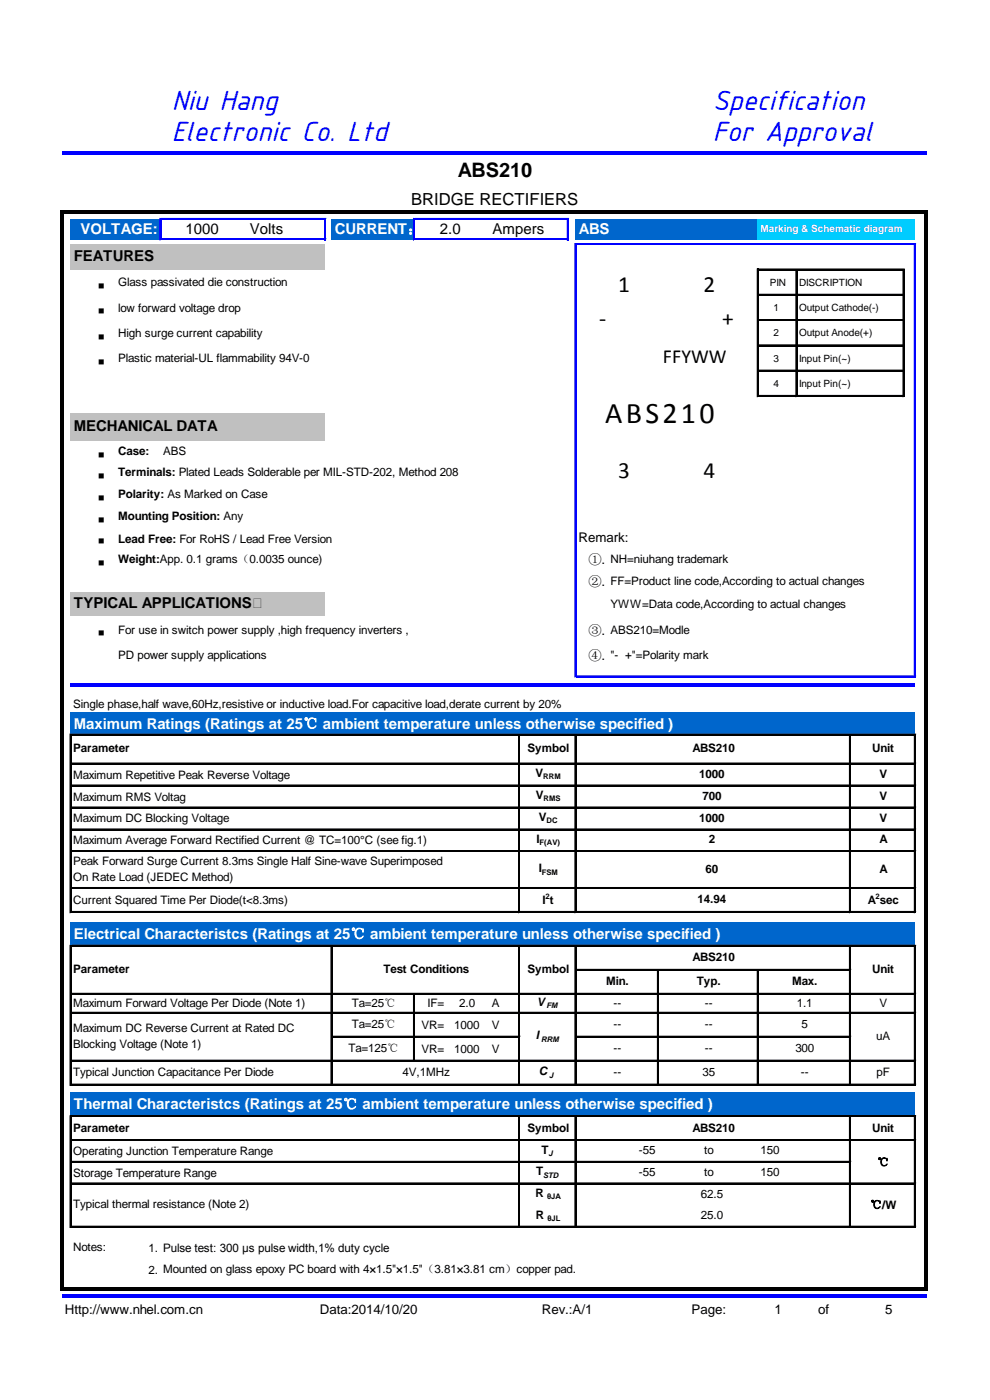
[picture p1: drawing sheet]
<svg xmlns="http://www.w3.org/2000/svg" width="210mm" height="297mm" viewBox="0 0 210 297" stroke-linecap="round" stroke-linejoin="round" font-family="sans-serif">
<defs><g id="words">
<g font-size="8.5">
<text x="20.3" y="62.8">·</text>
<text x="20.3" y="68.2">·</text>
<text x="20.3" y="73.5">·</text>
<text x="20.3" y="78.9">·</text>
<text x="20.3" y="98.6">·</text>
<text x="20.3" y="103.2">·</text>
<text x="20.3" y="107.8">·</text>
<text x="20.3" y="112.4">·</text>
<text x="20.3" y="116.9">·</text>
<text x="20.3" y="121.5">·</text>
<text x="20.3" y="136.5">·</text>
</g>
<g font-size="6.3" fill="#00f">
<text x="36.4" y="23.4">Niu Hang</text>
<text x="151.2" y="23.4">Specification</text>
<text x="36.4" y="29.9">Electronic Co. Ltd</text>
<text x="151.2" y="29.9">For Approval</text>
</g>
<text font-size="6.3" x="128.4" y="89.6">ABS210</text>
<g font-size="4.9">
<text x="131.1" y="61.9">1</text>
<text x="149.2" y="61.9">2</text>
<text x="127.1" y="69.2">-</text>
<text x="153.1" y="69.2">+</text>
<text x="131.1" y="101.4">3</text>
<text x="149.2" y="101.4">4</text>
</g>
<g font-size="4.2">
<text x="97.1" y="37.5">ABS210</text>
<text x="140.6" y="77">FFYWW</text>
</g>
<text font-size="3.5" x="87.2" y="43.5">BRIDGE RECTIFIERS</text>
<g font-size="3.2" fill="#fff">
<text x="17.1" y="49.6">VOLTAGE:</text>
<text x="71" y="49.7">CURRENT：</text>
<text x="122.7" y="49.5">ABS</text>
<text x="15.7" y="154.6">Maximum Ratings (Ratings at 25℃ ambient temperature unless otherwise specified )</text>
<text x="15.7" y="199.2">Electrical Characteristcs (Ratings at 25℃ ambient temperature unless otherwise specified )</text>
<text x="15.7" y="235.3">Thermal Characteristcs (Ratings at 25℃ ambient temperature unless otherwise specified )</text>
</g>
<g font-size="3.2">
<text x="39.4" y="49.5">1000</text>
<text x="53" y="49.5">Volts</text>
<text x="93.3" y="49.5">2.0</text>
<text x="104.5" y="49.5">Ampers</text>
<text x="15.7" y="55.5">FEATURES</text>
<text x="15.7" y="91.4">MECHANICAL DATA</text>
<text x="15.7" y="129.1">TYPICAL APPLICATIONS﻿</text>
</g>
<g font-size="2.8">
<text x="122.7" y="115">Remark:</text>
<text x="124.8" y="119.6">①.</text>
<text x="124.8" y="124.3">②.</text>
<text x="124.8" y="134.7">③.</text>
<text x="124.8" y="140">④.</text>
<text x="13.8" y="278.6">Http://www.nhel.com.cn</text>
<text x="67.9" y="278.6">Data:2014/10/20</text>
<text x="114.9" y="278.6">Rev.:A/1</text>
<text x="146.7" y="278.6">Page:</text>
<text x="164.2" y="278.6">1</text>
<text x="173.6" y="278.6">of</text>
<text x="187.7" y="278.6">5</text>
</g>
<g font-size="2.5">
<text x="25.1" y="60.8">Glass passivated die construction</text>
<text x="25.1" y="66.1">low forward voltage drop</text>
<text x="25.1" y="71.5">High surge current capability</text>
<text x="25.1" y="76.9">Plastic material-UL flammability 94V-0</text>
<text x="25.1" y="96.5">Case:</text>
<text x="25.1" y="101.1">Terminals: Plated Leads Solderable per MIL-STD-202, Method 208</text>
<text x="34.6" y="96.5">ABS</text>
<text x="25.1" y="105.6">Polarity: As Marked on Case</text>
<text x="25.1" y="110.2">Mounting Position: Any</text>
<text x="25.1" y="115.2">Lead Free: For RoHS / Lead Free Version</text>
<text x="25.1" y="119.5">Weight:App. 0.1 grams（0.0035 ounce)</text>
<text x="129.5" y="119.4">NH=niuhang trademark</text>
<text x="129.5" y="124.1">FF=Product line code,According to actual changes</text>
<text x="129.5" y="129">YWW=Data code,According to actual changes</text>
<text x="25.1" y="134.4">For use in switch power supply ,high frequency inverters ,</text>
<text x="129.5" y="134.4">ABS210=Modle</text>
<text x="25.1" y="139.8">PD power supply applications</text>
<text x="129.5" y="139.8">&quot;- +&quot;=Polarity mark</text>
<text x="15.5" y="150.1">Single phase,half wave,60Hz,resistive or inductive load.For capacitive load,derate current by 20%</text>
<text x="15.5" y="159.6">Parameter</text>
<text x="111.9" y="159.6">Symbol</text>
<text x="146.9" y="159.6">ABS210</text>
<text x="185" y="159.6">Unit</text>
<text x="15.5" y="165.2">Maximum Repetitive Peak Reverse Voltage</text>
<text x="113.6" y="164.9">V</text>
<text x="148.3" y="165">1000</text>
<text x="186.5" y="165">V</text>
<text x="15.5" y="169.9">Maximum RMS Voltag</text>
<text x="113.6" y="169.5">V</text>
<text x="149" y="169.7">700</text>
<text x="186.5" y="169.7">V</text>
<text x="15.5" y="179">Maximum Average Forward Rectified Current @ TC=100°C (see fig.1)</text>
<text x="15.5" y="174.3">Maximum DC Blocking Voltage</text>
<text x="113.8" y="178.8">I</text>
<text x="114.3" y="174.2">V</text>
<text x="148.3" y="174.3">1000</text>
<text x="150.3" y="178.9">2</text>
<text x="186.5" y="178.9">A</text>
<text x="186.5" y="174.3">V</text>
<text x="15.5" y="183.6">Peak Forward Surge Current 8.3ms Single Half Sine-wave Superimposed</text>
<text x="114.3" y="185">I</text>
<text x="149.6" y="185.1">60</text>
<text x="186.5" y="185.1">A</text>
<text x="15.5" y="191.8">Current Squared Time Per Diode(t&lt;8.3ms)</text>
<text x="15.5" y="186.8">On Rate Load (JEDEC Method)</text>
<text x="115" y="191.8">I t</text>
<text x="147.9" y="191.6">14.94</text>
<text x="184.1" y="191.8">A sec</text>
<text x="146.9" y="203.9">ABS210</text>
<text x="15.5" y="206.4">Parameter</text>
<text x="81.3" y="206.4">Test Conditions</text>
<text x="111.9" y="206.4">Symbol</text>
<text x="128.6" y="209">Min.</text>
<text x="147.8" y="209">Typ.</text>
<text x="168" y="209">Max.</text>
<text x="185" y="206.4">Unit</text>
<text x="15.5" y="213.6">Maximum Forward Voltage Per Diode (Note 1)</text>
<text x="74.6" y="213.6">Ta=25℃</text>
<text x="90.7" y="213.7">IF=</text>
<text x="97.4" y="213.7">2.0</text>
<text x="104.3" y="213.7">A</text>
<text x="113.8" y="213.4">V</text>
<text x="130.1" y="213.6">--</text>
<text x="149.5" y="213.6">--</text>
<text x="169" y="213.6">1.1</text>
<text x="186.5" y="213.6">V</text>
<text x="15.5" y="219">Maximum DC Reverse Current at Rated DC</text>
<text x="74.6" y="218.1">Ta=25℃</text>
<text x="89.4" y="218.3">VR=</text>
<text x="96.3" y="218.3">1000</text>
<text x="104.3" y="218.3">V</text>
<text x="113.6" y="220.5">I</text>
<text x="130.1" y="218.1">--</text>
<text x="149.5" y="218.1">--</text>
<text x="170" y="218.1">5</text>
<text x="185.8" y="220.6">uA</text>
<text x="15.5" y="222.2">Blocking Voltage (Note 1)</text>
<text x="73.9" y="223.2">Ta=125℃</text>
<text x="89.4" y="223.4">VR=</text>
<text x="96.3" y="223.4">1000</text>
<text x="104.3" y="223.4">V</text>
<text x="130.1" y="223.1">--</text>
<text x="149.5" y="223.1">--</text>
<text x="168.7" y="223.1">300</text>
<text x="15.5" y="228.2">Typical Junction Capacitance Per Diode</text>
<text x="85.4" y="228.2">4V,1MHz</text>
<text x="114.3" y="228.1">C</text>
<text x="130.1" y="228.2">--</text>
<text x="149" y="228.2">35</text>
<text x="169.8" y="228.2">--</text>
<text x="185.9" y="228.2">pF</text>
<text x="15.5" y="245">Operating Junction Temperature Range</text>
<text x="15.5" y="240">Parameter</text>
<text x="111.9" y="240">Symbol</text>
<text x="114.8" y="244.8">T</text>
<text x="135.5" y="244.9">-55</text>
<text x="146.9" y="240">ABS210</text>
<text x="149.3" y="244.9">to</text>
<text x="161.3" y="244.9">150</text>
<text x="185" y="240">Unit</text>
<text x="15.5" y="249.6">Storage Temperature Range</text>
<text x="113.7" y="249.3">T</text>
<text x="135.5" y="249.5">-55</text>
<text x="149.3" y="249.5">to</text>
<text x="161.3" y="249.5">150</text>
<text x="186" y="247.4">℃</text>
<text x="15.5" y="256.3">Typical thermal resistance (Note 2)</text>
<text x="113.6" y="253.9">R</text>
<text x="148.6" y="254.1">62.5</text>
<text x="184.6" y="256.4">℃/W</text>
<text x="113.6" y="258.5">R</text>
<text x="148.6" y="258.6">25.0</text>
<text x="15.5" y="265.3">Notes:</text>
<text x="31.5" y="265.6">1. Pulse test: 300 μs pulse width,1% duty cycle</text>
<text x="31.5" y="270.3">2. Mounted on glass epoxy PC board with 4×1.5&quot;×1.5&quot;（3.81×3.81 cm）copper pad.</text>
</g>
<text font-size="2.1" fill="#fff" x="161.3" y="49.2">Marking &amp; Schematic diagram</text>
<g font-size="2.1">
<text x="163.2" y="60.6">PIN</text>
<text x="164" y="66">1</text>
<text x="169.5" y="60.6">DISCRIPTION</text>
<text x="169.5" y="66">Output Cathode(-)</text>
<text x="164" y="71.3">2</text>
<text x="169.5" y="71.3">Output Anode(+)</text>
<text x="164" y="76.7">3</text>
<text x="169.5" y="76.7">Input Pin(~)</text>
<text x="164" y="82.1">4</text>
<text x="169.5" y="82.1">Input Pin(~)</text>
</g>
<g font-size="1.6">
<text x="115.2" y="165.3">RRM</text>
<text x="115.3" y="170">RMS</text>
<text x="114.4" y="179.3">F(AV)</text>
<text x="115.9" y="174.7">DC</text>
<text x="114.9" y="185.5">FSM</text>
<text x="115.7" y="190.6">2</text>
<text x="185.7" y="190.6">2</text>
<text x="115.9" y="213.9">FM</text>
<text x="114.8" y="221">RRM</text>
<text x="116.5" y="228.6">J</text>
<text x="116.3" y="245.2">J</text>
<text x="115.2" y="249.8">STD</text>
<text x="116" y="254.4">θJA</text>
<text x="116.1" y="259">θJL</text>
</g>
</g></defs>
<g fill="#06c">
<path d="M15 46.4h19.1v4.4h-19.1z" fill-rule="evenodd"/>
<path d="M70.3 46.4h17.6v4.4h-17.6z" fill-rule="evenodd"/>
<path d="M122 46.4h38.8v4.4h-38.8z" fill-rule="evenodd"/>
</g>
<path d="M160.7 46.4h33.4v4.4h-33.4z" fill-rule="evenodd" fill="#0cf"/>
<g fill="#c0c0c0">
<path d="M15 51.8h54v5.4h-54z" fill-rule="evenodd"/>
<path d="M15 87.6h54v5.8h-54z" fill-rule="evenodd"/>
<path d="M15 125.7h54v4.9h-54z" fill-rule="evenodd"/>
</g>
<g fill="#06c">
<path d="M15 151.2h179.1v4.7h-179.1z" fill-rule="evenodd"/>
<path d="M15 195.6h179.1v5.1h-179.1z" fill-rule="evenodd"/>
<path d="M15 231.7h179.1v5.1h-179.1z" fill-rule="evenodd"/>
</g>
<path d="M33.9 46.3v4.6M34.3 46.3h34.8M34.3 50.6h34.8M68.8 46.7v4.2M87.7 46.3v4.6M120.3 46.7v4.2M121.9 51.7v92M193.9 52v91.7" fill="none" stroke="#00f" stroke-width=".21"/>
<path d="M34.1 46.3v4.7M34.2 46.5h35M34.2 50.8h35M87.8 46.3v4.7M120.4 46.6v4.4M122.1 51.7v92M194.1 52v91.7" fill="none" stroke="#00f" stroke-width=".35"/>
<g fill="none" stroke="#000" stroke-width=".21">
<path d="M160.6 57.1v27.1M168.8 57.4v26.8M191.5 57.4v26.8M14.9 155.7v37.9M110 156.1v37.5M121.9 156.1v37.5M180.2 156.1v37.5M193.9 156.1v37.5M14.9 200.5v29.7M70.2 200.9v29.3M70.5 219.8h39.8M87.7 211v14.2"/>
<path d="M110 200.9v29.3M121.9 200.9v29.3M139.4 206v24.2M160.6 206v24.2M180.2 200.9v29.3M193.9 200.9v29.3M14.9 236.7v23.7M110 237v23.4M121.9 237v23.4M180.2 237v23.4M193.9 237v23.4"/>
</g>
<g fill="none" stroke="#000" stroke-width=".35">
<path d="M160.7 57v27.2M168.9 57.4v26.8M191.7 57.4v26.8M15 155.7v37.9M110.1 156v37.6M122.1 156v37.6M180.3 156v37.6M194.1 156v37.6M15 200.5v29.8M70.3 200.8v29.5M70.5 219.9h39.8M87.8 211v14.2"/>
<path d="M110.1 200.8v29.5M122.1 200.8v29.5M139.6 205.9v24.4M160.7 205.9v24.4M180.3 200.8v29.5M194.1 200.8v29.5M15 236.6v23.8M110.1 237v23.4M122.1 237v23.4M180.3 237v23.4M194.1 237v23.4"/>
</g>
<g fill="#000">
<path d="M12.8 44.7h.7v229.1h-.7z" fill-rule="evenodd"/>
<path d="M196.1 45.4h.7v228.4h-.7z" fill-rule="evenodd"/>
</g>
<path d="M69 46.6v4.4" fill="none" stroke="#00f" stroke-width=".36"/>
<path d="M13.1 32.1h183.4v.7h-183.4z" fill-rule="evenodd" fill="#00f"/>
<path d="M13.5 44.7h183.3v.7h-183.3z" fill-rule="evenodd" fill="#000"/>
<path d="M88 46.3h32.6M88 50.6h32.6M122.3 51.7h71.9M122.3 143.4h71.9" fill="none" stroke="#00f" stroke-width=".21"/>
<path d="M88 46.5h32.6M88 50.8h32.6M122.2 51.8h72M122.2 143.5h72" fill="none" stroke="#00f" stroke-width=".35"/>
<path d="M161 57.1h30.8M161 62.4h30.8M161 67.8h30.8M161 73.1h30.8M161 78.5h30.8M161 83.9h30.8" fill="none" stroke="#000" stroke-width=".21"/>
<path d="M160.9 57.2h30.9M160.9 62.6h30.9M160.9 67.9h30.9M160.9 73.3h30.9M160.9 78.7h30.9M160.9 84h30.9" fill="none" stroke="#000" stroke-width=".35"/>
<path d="M15 145h179.1v.7h-179.1z" fill-rule="evenodd" fill="#00f"/>
<g fill="none" stroke="#000" stroke-width=".21">
<path d="M15.2 155.7h179M15.2 161.9h179M15.2 166.5h179M15.2 171.2h179M15.2 175.8h179M15.2 180.4h179M15.2 188.3h179M15.2 193.3h179M15.2 200.5h179M15.2 210.7h179M15.2 214.7h179M122.3 205.6h58.1"/>
<path d="M122.3 219.8h58.1M15.2 224.9h179M15.2 230h179M15.2 236.7h179M15.2 241.8h179M15.2 246.3h165.2M15.2 250.9h179M15.2 260.1h179"/>
</g>
<g fill="none" stroke="#000" stroke-width=".35">
<path d="M15.2 155.9h179M15.2 162h179M15.2 166.7h179M15.2 171.3h179M15.2 176h179M15.2 180.6h179M15.2 188.4h179M15.2 193.5h179M15.2 200.7h179M15.2 210.8h179M15.2 214.9h179M122.2 205.8h58.3"/>
<path d="M122.2 219.9h58.3M15.2 225h179M15.2 230.1h179M15.2 236.8h179M15.2 241.9h179M15.2 246.5h165.3M15.2 251.1h179M15.2 260.2h179"/>
</g>
<path d="M13.5 273.1h183.3v.7h-183.3z" fill-rule="evenodd" fill="#000"/>
<path d="M13.1 274.5h183.4v.7h-183.4z" fill-rule="evenodd" fill="#00f"/>
<use href="#words"/>
</svg>
